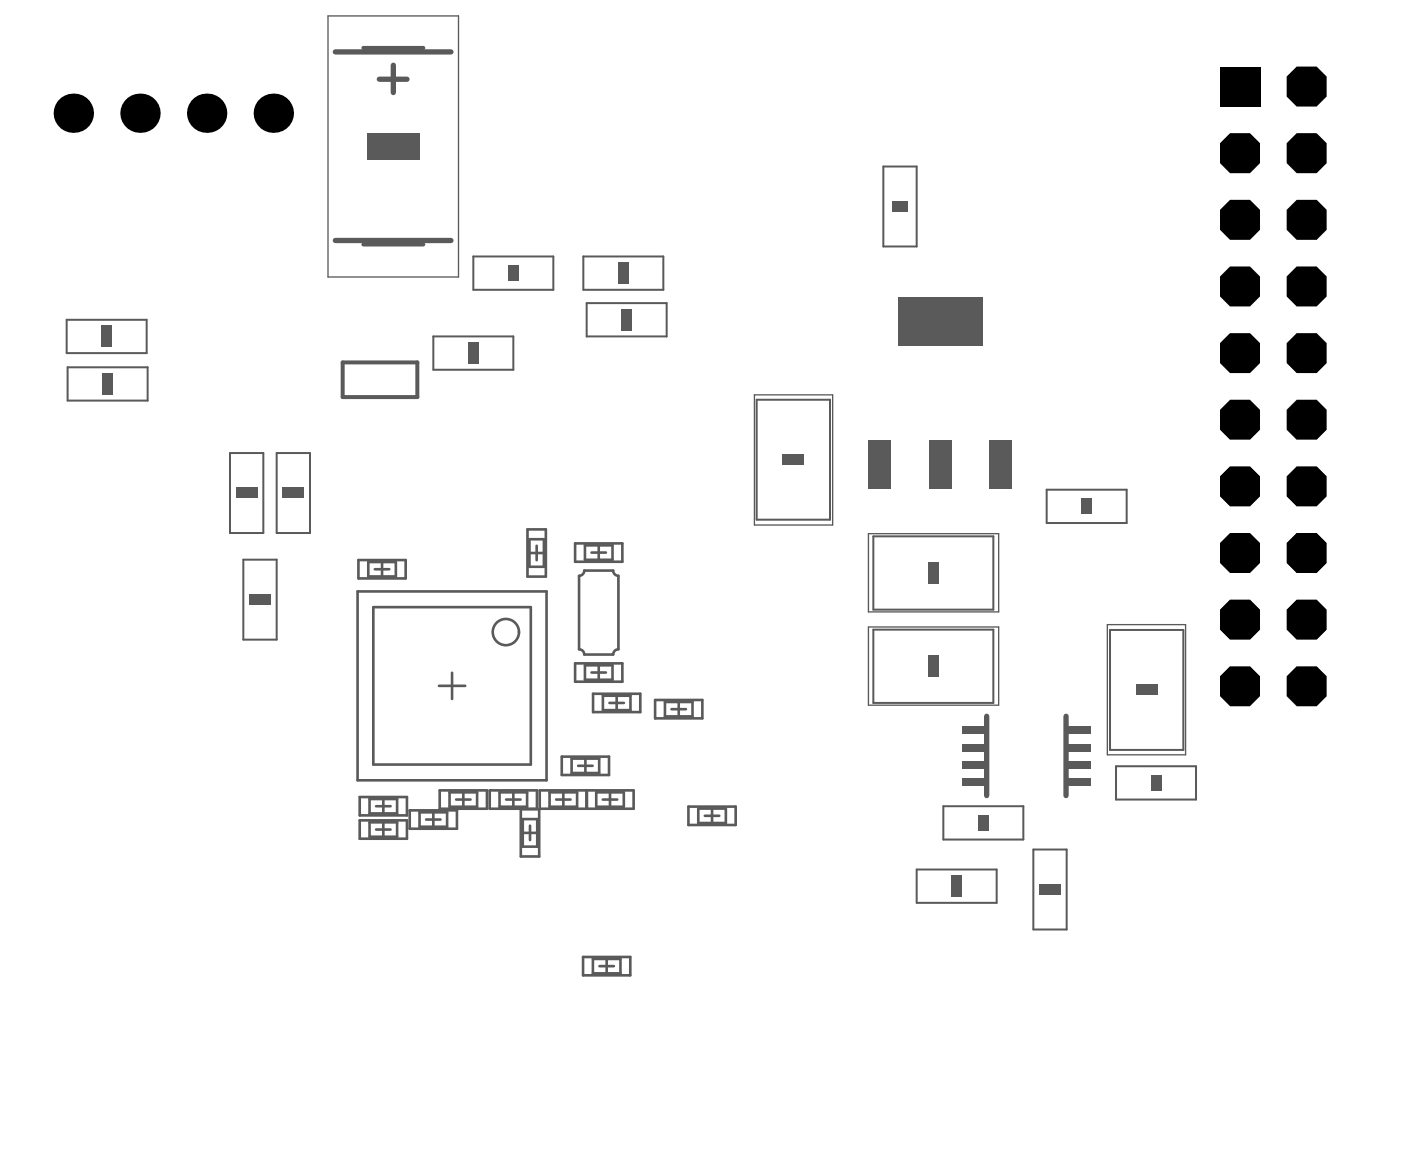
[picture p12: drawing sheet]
<svg xmlns="http://www.w3.org/2000/svg" width="178mm" height="148mm" viewBox="0 0 178 148" stroke-linecap="round" stroke-linejoin="round" font-family="sans-serif">
<path d="M41.6 2h16.6v33.2h-16.6zM95.7 50.1h10v16.6h-10zM110.2 67.8h16.5v9.9h-16.5zM110.2 79.6h16.5v9.9h-16.5zM140.5 79.3h10v16.5h-10z" fill="none" stroke="#5a5a5a" stroke-width=".17"/>
<g fill="none" stroke="#5a5a5a" stroke-width=".25">
<path d="M60.1 32.6h10.1v4.2h-10.1zM74 32.6h10.2v4.2h-10.2zM74.5 38.5h10.1v4.2h-10.1zM112.1 21.1h4.2v10.2h-4.2zM8.5 40.6h10.1v4.2h-10.1zM8.6 46.6h10.1v4.3h-10.1zM29.2 57.5h4.2v10.2h-4.2zM35.1 57.5h4.2v10.2h-4.2zM55 42.7h10.1v4.2h-10.1zM96 50.8h9.3v15.2h-9.3zM30.9 71.1h4.2v10.1h-4.2zM110.8 68.1h15.3v9.3h-15.3z"/>
<path d="M110.8 79.9h15.3v9.3h-15.3zM132.8 62.2h10.2v4.2h-10.2zM140.9 80h9.3v15.2h-9.3zM141.6 97.3h10.2v4.2h-10.2zM116.3 110.4h10.2v4.2h-10.2zM119.7 102.4h10.2v4.2h-10.2zM131.1 107.9h4.3v10.1h-4.3z"/>
</g>
<path d="M46.1 6.1h7.6M46.1 31h7.6M43.5 46h9.5v4.4h-9.5z" fill="none" stroke="#5a5a5a" stroke-width=".51"/>
<path d="M42.6 6.6h14.6M48.1 10.1h3.5M49.9 8.3v3.5M42.6 30.5h14.6M125.2 90.9v10.1M135.3 90.9v10.1" fill="none" stroke="#5a5a5a" stroke-width=".68"/>
<g fill="#5a5a5a">
<path d="M122.1 94.4h2.9v1h-2.9z" fill-rule="evenodd"/>
<path d="M122.1 96.6h2.9v1h-2.9z" fill-rule="evenodd"/>
<path d="M135.5 96.6h3v1h-3z" fill-rule="evenodd"/>
<path d="M135.5 94.4h3v1h-3z" fill-rule="evenodd"/>
<path d="M156.5 86.3h1.7v1.7h-1.7z" fill-rule="evenodd"/>
<path d="M156.5 69.4h1.7v1.7h-1.7z" fill-rule="evenodd"/>
<path d="M156.5 60.9h1.7v1.7h-1.7z" fill-rule="evenodd"/>
<path d="M156.5 52.4h1.7v1.7h-1.7z" fill-rule="evenodd"/>
<path d="M156.5 35.5h1.7v1.7h-1.7z" fill-rule="evenodd"/>
<path d="M156.5 27.1h1.7v1.7h-1.7z" fill-rule="evenodd"/>
<path d="M156.5 18.6h1.7v1.7h-1.7z" fill-rule="evenodd"/>
<path d="M122.1 92.2h2.9v1h-2.9z" fill-rule="evenodd"/>
<path d="M122.1 98.8h2.9v1h-2.9z" fill-rule="evenodd"/>
<path d="M135.5 98.8h3v1h-3z" fill-rule="evenodd"/>
<path d="M135.5 92.2h3v1h-3z" fill-rule="evenodd"/>
<path d="M156.5 77.8h1.7v1.7h-1.7z" fill-rule="evenodd"/>
<path d="M156.5 44h1.7v1.7h-1.7z" fill-rule="evenodd"/>
<path d="M156.5 10.1h1.7v1.7h-1.7z" fill-rule="evenodd"/>
<path d="M165 86.3h1.7v1.7h-1.7z" fill-rule="evenodd"/>
<path d="M165 69.4h1.7v1.7h-1.7z" fill-rule="evenodd"/>
<path d="M165 60.9h1.7v1.7h-1.7z" fill-rule="evenodd"/>
<path d="M165 52.4h1.7v1.7h-1.7z" fill-rule="evenodd"/>
<path d="M165 35.5h1.7v1.7h-1.7z" fill-rule="evenodd"/>
<path d="M165 27.1h1.7v1.7h-1.7z" fill-rule="evenodd"/>
<path d="M165 18.6h1.7v1.7h-1.7z" fill-rule="evenodd"/>
<path d="M110.2 55.9h2.8v6.2h-2.8z" fill-rule="evenodd"/>
<path d="M110.2 55.9h2.8v6.2h-2.8z" fill-rule="evenodd"/>
<path d="M125.6 55.9h2.8v6.2h-2.8z" fill-rule="evenodd"/>
<path d="M117.9 55.9h2.8v6.2h-2.8z" fill-rule="evenodd"/>
<path d="M125.6 55.9h2.8v6.2h-2.8z" fill-rule="evenodd"/>
<path d="M117.9 55.9h2.8v6.2h-2.8z" fill-rule="evenodd"/>
<path d="M165 77.8h1.7v1.7h-1.7z" fill-rule="evenodd"/>
<path d="M165 44h1.7v1.7h-1.7z" fill-rule="evenodd"/>
<path d="M165 10.1h1.7v1.7h-1.7z" fill-rule="evenodd"/>
<path d="M114 37.7h10.6v6.2h-10.6z" fill-rule="evenodd"/>
<path d="M114 37.7h10.6v6.2h-10.6z" fill-rule="evenodd"/>
</g>
<g fill="none" stroke="#5a5a5a" stroke-width=".33">
<path d="M45.4 75.1h24v24h-24zM45.5 71.1h6v2.3h-6zM46.7 71.4h3.5v1.8h-3.5zM47.4 77.1h20v20h-20zM47.6 72.3h1.8M48.5 71.4v1.8M66.9 67.2h2.4v6h-2.4zM67.2 70.2h1.8M67.2 68.5h1.8v3.5h-1.8zM68.1 69.3v1.8M73 69h6v2.3h-6zM74.2 69.2h3.5v1.9h-3.5z"/>
<path d="M75.1 70.2h1.8M76 69.2v1.9M55.7 87.1h3.3M57.4 85.4v3.3M71.3 96.1h6v2.3h-6zM72.5 96.3h3.5v1.8h-3.5zM73 84.2h6v2.4h-6zM73.4 97.2h1.8M74.2 84.5h3.5v1.8h-3.5zM74.3 96.3v1.8M75.1 85.4h1.8M75.3 88.1h6v2.3h-6z"/>
<path d="M76 84.5v1.8M76.5 88.3h3.5v1.9h-3.5zM77.3 89.2h1.9M78.3 88.3v1.9M83.1 88.9h6v2.3h-6zM84.4 89.1h3.5v1.9h-3.5zM85.2 90h1.9M86.1 89.1v1.9M45.7 101.2h5.9v2.3h-5.9zM45.7 104.2h5.9v2.3h-5.9zM46.9 104.4h3.5v1.8h-3.5zM46.9 101.4h3.5v1.9h-3.5z"/>
<path d="M47.7 102.4h1.9M47.7 105.3h1.9M48.6 101.4v1.9M48.6 104.4v1.8M52 102.9h6v2.3h-6zM53.2 103.1h3.5v1.9h-3.5zM54.1 104.1h1.8M55 103.1v1.9M55.8 100.3h6v2.4h-6zM57.1 100.6h3.5v1.8h-3.5zM57.9 101.5h1.8M58.8 100.6v1.8"/>
<path d="M62.1 100.3h6v2.4h-6zM63.4 100.6h3.5v1.8h-3.5zM64.2 101.5h1.9M65.1 100.6v1.8M66.1 102.7h2.3v6h-2.3zM66.3 105.7h1.9M66.3 104h1.9v3.5h-1.9zM67.3 104.8v1.9M68.5 100.3h11.9v2.4h-11.9zM69.7 100.6h3.5v1.8h-3.5zM70.6 101.5h1.8M71.5 100.6v1.8"/>
<path d="M74.4 100.3v2.4M74.5 100.3v2.4M75.7 100.6h3.5v1.8h-3.5zM76.5 101.5h1.8M77.4 100.6v1.8M87.4 102.4h6v2.3h-6zM88.6 102.7h3.5v1.8h-3.5zM89.5 103.6h1.8M90.4 102.7v1.8M74 121.5h6v2.3h-6zM75.2 121.7h3.5v1.9h-3.5zM76.1 122.7h1.8"/>
<path d="M77 121.7v1.9"/>
<circle cx="64.2" cy="80.3" r="1.67"/>
</g>
<g fill="#5a5a5a">
<path d="M13 47.4h1.3v2.7h-1.3z" fill-rule="evenodd"/>
<path d="M12.9 41.4h1.3v2.6h-1.3z" fill-rule="evenodd"/>
<path d="M31.6 75.5h2.7v1.3h-2.7z" fill-rule="evenodd"/>
<path d="M78.9 39.2h1.3v2.7h-1.3z" fill-rule="evenodd"/>
<path d="M113.2 25.5h2v1.4h-2z" fill-rule="evenodd"/>
<path d="M124.1 103.5h1.4v2h-1.4z" fill-rule="evenodd"/>
<path d="M59.4 43.5h1.3v2.7h-1.3z" fill-rule="evenodd"/>
<path d="M99.3 57.7h2.7v1.3h-2.7z" fill-rule="evenodd"/>
<path d="M117.8 83.2h1.3v2.7h-1.3z" fill-rule="evenodd"/>
<path d="M117.8 71.4h1.3v2.7h-1.3z" fill-rule="evenodd"/>
<path d="M120.7 111.2h1.4v2.7h-1.4z" fill-rule="evenodd"/>
<path d="M137.2 63.3h1.4v2h-1.4z" fill-rule="evenodd"/>
<path d="M30 61.9h2.6v1.4h-2.6z" fill-rule="evenodd"/>
<path d="M35.9 61.9h2.7v1.4h-2.7z" fill-rule="evenodd"/>
<path d="M78.4 33.3h1.4v2.7h-1.4z" fill-rule="evenodd"/>
<path d="M64.5 33.7h1.3v2h-1.3z" fill-rule="evenodd"/>
<path d="M144.2 86.9h2.7v1.4h-2.7z" fill-rule="evenodd"/>
<path d="M46.5 16.9h6.7v3.4h-6.7z" fill-rule="evenodd"/>
<path d="M131.9 112.3h2.7v1.3h-2.7z" fill-rule="evenodd"/>
<path d="M146 98.4h1.4v2h-1.4z" fill-rule="evenodd"/>
</g>
<path d="M73.5 73.1a.67 .67 0 0 0 .7-.7h3.6a.67 .67 0 0 0 .7 .7v9.3a.67 .67 0 0 0-.7 .7h-3.6a.67 .67 0 0 0-.7-.7z" fill="none" stroke="#5a5a5a" stroke-width=".33"/>
<g fill="#000">
<circle cx="9.3" cy="14.4" r="2.5"/>
<circle cx="17.8" cy="14.4" r="2.5"/>
<circle cx="26.2" cy="14.4" r="2.5"/>
<circle cx="34.7" cy="14.4" r="2.5"/>
</g>
<g fill="#000">
<path d="M154.8 8.5h5.1v5h-5.1z" fill-rule="evenodd"/>
<path d="M163.3 9.7l1.3-1.2h2.5l1.3 1.2v2.6l-1.3 1.2h-2.5l-1.3-1.2z" fill-rule="evenodd"/>
<path d="M154.8 26.6l1.3-1.2h2.5l1.3 1.2v2.6l-1.3 1.2h-2.5l-1.3-1.2z" fill-rule="evenodd"/>
<path d="M154.8 35.1l1.3-1.3h2.5l1.3 1.3v2.5l-1.3 1.3h-2.5l-1.3-1.3z" fill-rule="evenodd"/>
<path d="M154.8 18.2l1.3-1.3h2.5l1.3 1.3v2.5l-1.3 1.3h-2.5l-1.3-1.3z" fill-rule="evenodd"/>
<path d="M163.3 26.6l1.3-1.2h2.5l1.3 1.2v2.6l-1.3 1.2h-2.5l-1.3-1.2z" fill-rule="evenodd"/>
<path d="M163.3 35.1l1.3-1.3h2.5l1.3 1.3v2.5l-1.3 1.3h-2.5l-1.3-1.3z" fill-rule="evenodd"/>
<path d="M163.3 18.2l1.3-1.3h2.5l1.3 1.3v2.5l-1.3 1.3h-2.5l-1.3-1.3z" fill-rule="evenodd"/>
<path d="M154.8 52l1.3-1.2h2.5l1.3 1.2v2.6l-1.3 1.2h-2.5l-1.3-1.2z" fill-rule="evenodd"/>
<path d="M154.8 43.6l1.3-1.3h2.5l1.3 1.3v2.5l-1.3 1.3h-2.5l-1.3-1.3z" fill-rule="evenodd"/>
<path d="M163.3 52l1.3-1.2h2.5l1.3 1.2v2.6l-1.3 1.2h-2.5l-1.3-1.2z" fill-rule="evenodd"/>
<path d="M163.3 43.6l1.3-1.3h2.5l1.3 1.3v2.5l-1.3 1.3h-2.5l-1.3-1.3z" fill-rule="evenodd"/>
<path d="M154.8 60.5l1.3-1.3h2.5l1.3 1.3v2.5l-1.3 1.3h-2.5l-1.3-1.3z" fill-rule="evenodd"/>
<path d="M154.8 68.9l1.3-1.2h2.5l1.3 1.2v2.6l-1.3 1.2h-2.5l-1.3-1.2z" fill-rule="evenodd"/>
<path d="M163.3 60.5l1.3-1.3h2.5l1.3 1.3v2.5l-1.3 1.3h-2.5l-1.3-1.3z" fill-rule="evenodd"/>
<path d="M163.3 68.9l1.3-1.2h2.5l1.3 1.2v2.6l-1.3 1.2h-2.5l-1.3-1.2z" fill-rule="evenodd"/>
<path d="M154.8 85.9l1.3-1.3h2.5l1.3 1.3v2.5l-1.3 1.3h-2.5l-1.3-1.3z" fill-rule="evenodd"/>
<path d="M154.8 77.4l1.3-1.3h2.5l1.3 1.3v2.5l-1.3 1.3h-2.5l-1.3-1.3z" fill-rule="evenodd"/>
<path d="M163.3 85.9l1.3-1.3h2.5l1.3 1.3v2.5l-1.3 1.3h-2.5l-1.3-1.3z" fill-rule="evenodd"/>
<path d="M163.3 77.4l1.3-1.3h2.5l1.3 1.3v2.5l-1.3 1.3h-2.5l-1.3-1.3z" fill-rule="evenodd"/>
</g>
</svg>
